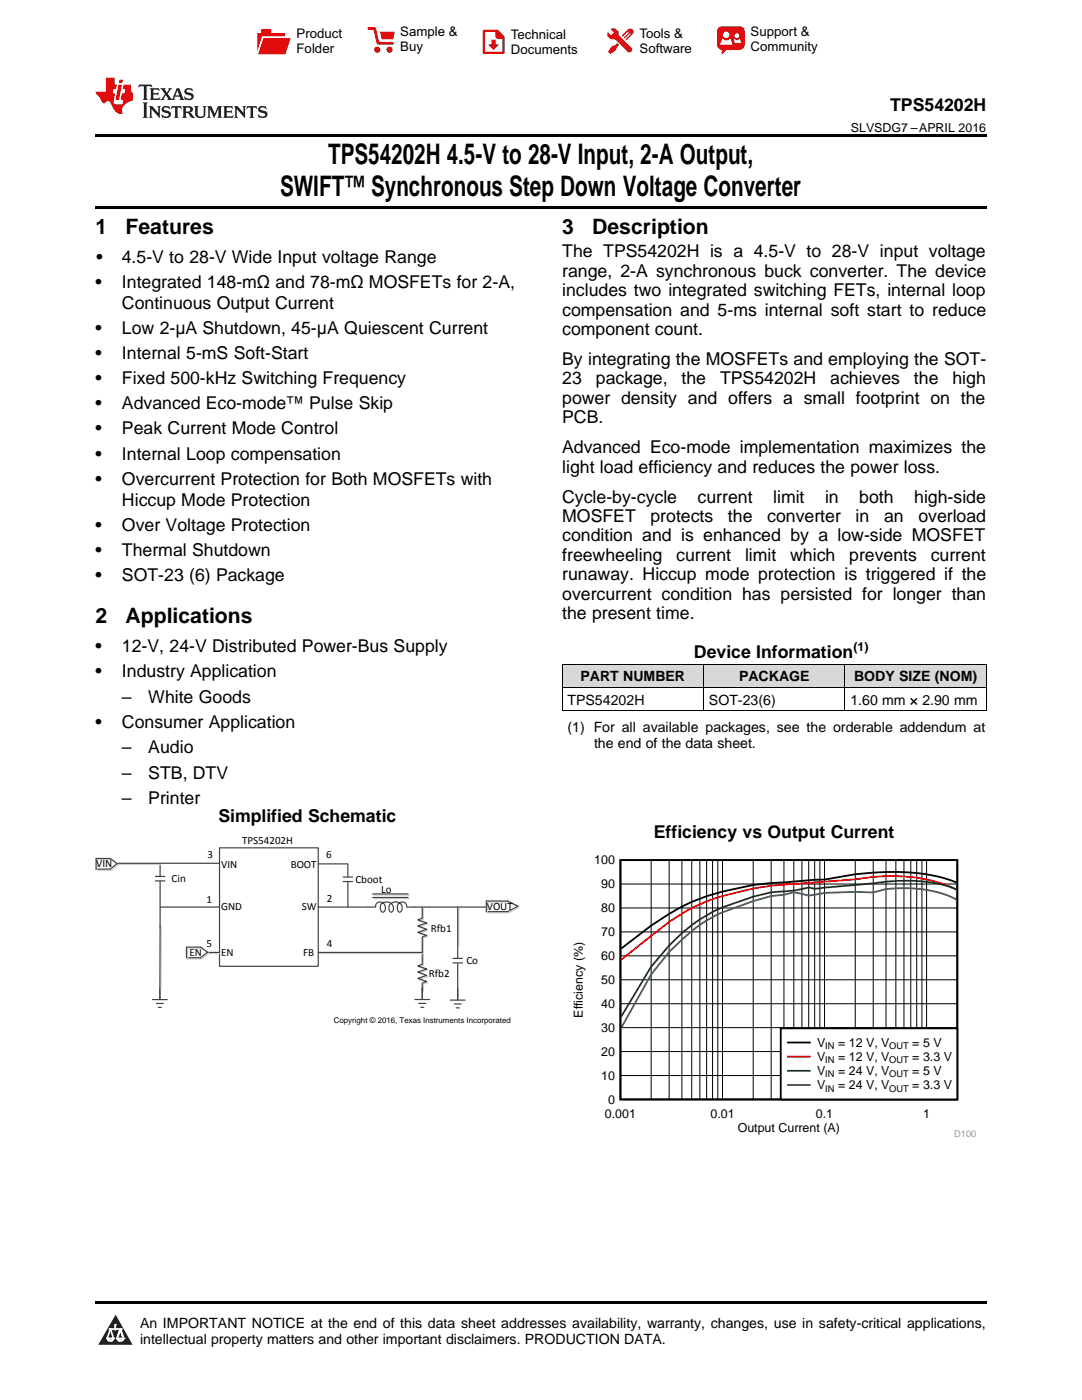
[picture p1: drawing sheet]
<svg xmlns="http://www.w3.org/2000/svg" width="216mm" height="279mm" viewBox="0 0 216 279" stroke-linecap="round" stroke-linejoin="round" font-family="sans-serif">
<defs><g id="words">
<g font-size="5.6">
<text x="65.5" y="32.8">TPS54202H 4.5-V to 28-V Input, 2-A Output,</text>
<text x="55.9" y="39.2">SWIFT™ Synchronous Step Down Voltage Converter</text>
</g>
<g font-size="4.2">
<text x="19" y="46.7">1</text>
<text x="25" y="46.7">Features</text>
<text x="112.2" y="46.7">3</text>
<text x="118.2" y="46.7">Description</text>
<text x="19" y="124.4">2</text>
<text x="25" y="124.4">Applications</text>
</g>
<g font-size="3.5">
<text x="177.6" y="22.2">TPS54202H</text>
<text x="19.2" y="52.4">•</text>
<text x="24.3" y="52.4">4.5-V to 28-V Wide Input voltage Range</text>
<text x="112.2" y="51.4">The TPS54202H is a 4.5-V to 28-V input voltage</text>
<text x="19" y="57.4">•</text>
<text x="24.3" y="57.4">Integrated 148-mΩ and 78-mΩ MOSFETs for 2-A,</text>
<text x="112.2" y="55.2">range, 2-A synchronous buck converter. The device</text>
<text x="112.2" y="59.1">includes two integrated switching FETs, internal loop</text>
<text x="24.3" y="61.7">Continuous Output Current</text>
<text x="112.2" y="63">compensation and 5-ms internal soft start to reduce</text>
<text x="19" y="66.7">•</text>
<text x="19" y="71.7">•</text>
<text x="24.3" y="66.7">Low 2-μA Shutdown, 45-μA Quiescent Current</text>
<text x="24.3" y="71.7">Internal 5-mS Soft-Start</text>
<text x="112.2" y="66.9">component count.</text>
<text x="19" y="76.7">•</text>
<text x="24.3" y="76.7">Fixed 500-kHz Switching Frequency</text>
<text x="112.2" y="72.8">By integrating the MOSFETs and employing the SOT-</text>
<text x="112.2" y="76.7">23</text>
<text x="118.9" y="76.7">package,</text>
<text x="136" y="76.7">the</text>
<text x="143.7" y="76.7">TPS54202H</text>
<text x="165.7" y="76.7">achieves</text>
<text x="182.4" y="76.7">the</text>
<text x="190.1" y="76.7">high</text>
<text x="19" y="81.7">•</text>
<text x="24.3" y="81.7">Advanced Eco-mode™ Pulse Skip</text>
<text x="112.2" y="80.6">power density and offers a small footprint on the</text>
<text x="19" y="86.7">•</text>
<text x="24.3" y="86.7">Peak Current Mode Control</text>
<text x="112.2" y="84.5">PCB.</text>
<text x="19" y="91.7">•</text>
<text x="24.3" y="91.7">Internal Loop compensation</text>
<text x="112.2" y="90.5">Advanced Eco-mode implementation maximizes the</text>
<text x="112.2" y="94.3">light load efficiency and reduces the power loss.</text>
<text x="19" y="96.7">•</text>
<text x="24.3" y="96.7">Overcurrent Protection for Both MOSFETs with</text>
<text x="24.3" y="101">Hiccup Mode Protection</text>
<text x="112.2" y="100.3">Cycle-by-cycle</text>
<text x="139.2" y="100.3">current</text>
<text x="154.3" y="100.3">limit</text>
<text x="164.6" y="100.3">in</text>
<text x="171.5" y="100.3">both</text>
<text x="182.4" y="100.3">high-side</text>
<text x="19" y="106">•</text>
<text x="24.3" y="106">Over Voltage Protection</text>
<text x="112.2" y="104.2">MOSFET</text>
<text x="129.8" y="104.2">protects</text>
<text x="145.3" y="104.2">the</text>
<text x="153.1" y="104.2">converter</text>
<text x="170.7" y="104.2">in</text>
<text x="176.4" y="104.2">an</text>
<text x="183.2" y="104.2">overload</text>
<text x="19" y="111">•</text>
<text x="24.3" y="111">Thermal Shutdown</text>
<text x="112.2" y="108.1">condition and is enhanced by a low-side MOSFET</text>
<text x="112.2" y="111.9">freewheeling</text>
<text x="134.9" y="111.9">current</text>
<text x="148.7" y="111.9">limit</text>
<text x="157.7" y="111.9">which</text>
<text x="169.4" y="111.9">prevents</text>
<text x="185.7" y="111.9">current</text>
<text x="19" y="116">•</text>
<text x="24.3" y="116">SOT-23 (6) Package</text>
<text x="112.2" y="115.8">runaway. Hiccup mode protection is triggered if the</text>
<text x="112.2" y="119.7">overcurrent condition has persisted for longer than</text>
<text x="112.2" y="123.6">the present time.</text>
<text x="19" y="130.1">•</text>
<text x="24.3" y="130.1">12-V, 24-V Distributed Power-Bus Supply</text>
<text x="138.5" y="131.3">Device Information</text>
<text x="19" y="135.1">•</text>
<text x="24.3" y="135.1">Industry Application</text>
<text x="24.3" y="140.2">–</text>
<text x="29.6" y="140.2">White Goods</text>
<text x="19" y="145.2">•</text>
<text x="24.3" y="145.2">Consumer Application</text>
<text x="24.3" y="150.3">–</text>
<text x="24.3" y="155.4">–</text>
<text x="29.6" y="150.3">Audio</text>
<text x="29.6" y="155.4">STB, DTV</text>
<text x="24.3" y="160.5">–</text>
<text x="29.6" y="160.5">Printer</text>
<text x="43.6" y="164">Simplified Schematic</text>
<text x="130.5" y="167.2">Efficiency vs Output Current</text>
</g>
<g font-size="2.8">
<text x="115.8" y="136">PART NUMBER</text>
<text x="147.5" y="136">PACKAGE</text>
<text x="170.4" y="136">BODY SIZE (NOM)</text>
<text x="113.2" y="140.6">TPS54202H</text>
<text x="141.5" y="140.6">SOT-23(6)</text>
<text x="169.7" y="140.6">1.60 mm × 2.90 mm</text>
<text x="113.2" y="146.1">(1) For all available packages, see the orderable addendum at</text>
<text x="118.5" y="149.3">the end of the data sheet.</text>
<text x="27.9" y="265">An IMPORTANT NOTICE at the end of this data sheet addresses availability, warranty, changes, use in safety-critical applications,</text>
<text x="27.9" y="268.2">intellectual property matters and other important disclaimers. PRODUCTION DATA.</text>
</g>
<g font-size="2.6">
<text x="59.2" y="7.6">Product</text>
<text x="59.2" y="10.6">Folder</text>
<text x="79.9" y="7.3">Sample &amp;</text>
<text x="79.9" y="10.2">Buy</text>
<text x="101.9" y="7.8">Technical</text>
<text x="101.9" y="10.8">Documents</text>
<text x="127.6" y="7.6">Tools &amp;</text>
<text x="127.6" y="10.6">Software</text>
<text x="149.8" y="7.2">Support &amp;</text>
<text x="149.8" y="10.2">Community</text>
</g>
<g font-size="2.5">
<text x="169.8" y="26.3">SLVSDG7 –APRIL 2016</text>
<text x="170.3" y="129.9">(1)</text>
<text x="118.6" y="172.5">100</text>
<text x="120" y="177.2">90</text>
<text x="120" y="182">80</text>
<text x="120" y="191.6">60</text>
<text x="120" y="186.8">70</text>
<text x="120" y="196.3">50</text>
<text x="116.3" y="203.1" transform="rotate(-90 116.3 203.1)">Efficiency (%)</text>
<text x="120" y="201.1">40</text>
<text x="120" y="205.9">30</text>
<text x="163" y="208.9">V</text>
<text x="167.2" y="208.9">= 12 V, V</text>
<text x="182" y="208.9">= 5 V</text>
<text x="120" y="215.5">10</text>
<text x="120" y="210.7">20</text>
<text x="163" y="211.8">V</text>
<text x="163" y="214.6">V</text>
<text x="167.2" y="211.8">= 12 V, V</text>
<text x="167.2" y="214.6">= 24 V, V</text>
<text x="182" y="211.8">= 3.3 V</text>
<text x="182" y="214.6">= 5 V</text>
<text x="121.3" y="220.2">0</text>
<text x="163" y="217.4">V</text>
<text x="167.2" y="217.4">= 24 V, V</text>
<text x="182" y="217.4">= 3.3 V</text>
<text x="120.7" y="223.1">0.001</text>
<text x="141.8" y="223.1">0.01</text>
<text x="147.2" y="225.9">Output Current (A)</text>
<text x="162.8" y="223.1">0.1</text>
<text x="184.2" y="223.1">1</text>
</g>
<g font-size="2.2">
<text x="19.2" y="173">VIN</text>
<text x="41.4" y="171.2">3</text>
<text x="44.1" y="173.1">VIN</text>
<text x="48.3" y="168.5">TPS54202H</text>
<text x="58" y="173.1">BOOT</text>
<text x="65.1" y="171.2">6</text>
<text x="34.2" y="176">Cin</text>
<text x="65.2" y="179.9">2</text>
<text x="70.9" y="176.1">Cboot</text>
<text x="76" y="178.3">Lo</text>
<text x="41.2" y="180.1">1</text>
<text x="44.1" y="181.7">GND</text>
<text x="60.2" y="181.7">SW</text>
<text x="86" y="185.9">Rfb1</text>
<text x="97.1" y="181.7">VOUT</text>
<text x="37.8" y="190.7">EN</text>
<text x="41.2" y="189.1">5</text>
<text x="44.1" y="190.9">EN</text>
<text x="60.5" y="190.9">FB</text>
<text x="65.2" y="189.1">4</text>
<text x="85.6" y="195">Rfb2</text>
<text x="93.1" y="192.4">Co</text>
</g>
<g font-size="1.9">
<text x="164.7" y="209.4">IN</text>
<text x="177.5" y="209.4">OUT</text>
<text x="164.7" y="212.2">IN</text>
<text x="164.7" y="215">IN</text>
<text x="177.5" y="212.2">OUT</text>
<text x="177.5" y="215">OUT</text>
<text x="164.7" y="217.8">IN</text>
<text x="177.5" y="217.8">OUT</text>
</g>
<text font-size="1.9" fill="#999" x="190.4" y="227">D100</text>
<text font-size="1.6" x="66.6" y="204.2">Copyright © 2016, Texas Instruments Incorporated</text>
</g></defs>
<g fill="#d8d8d8">
<path d="M112.2 132.6h28.2v4.6h-28.2z"/>
<path d="M140.4 132.6h28.2v4.6h-28.2z"/>
<path d="M168.6 132.6h28.2v4.6h-28.2z"/>
</g>
<path d="M23.1 262.4l3.4 6h-6.9z" fill="#231f20"/>
<path d="M21.4 267.1h1.2l-.3 .5h-.3a.55 .55 0 0 1-.6-.5z" fill-rule="evenodd" fill="#fff"/>
<path d="M21.4 267.1h1.2l-.3 .5h-.3a.55 .55 0 0 1-.6-.5z" fill="none" stroke="#231f20" stroke-width=".34"/>
<path d="M21.4 267.1l1.2 .1-.3 .4h-.5z" fill="none" stroke="#fff" stroke-width=".34"/>
<path d="M23 265.3h.1" fill="none" stroke="#fff" stroke-width=".34"/>
<path d="M23 264.4v.9z" fill="#fff"/>
<path d="M23 264.4v.9z" fill="none" stroke="#fff" stroke-width=".34"/>
<circle cx="23" cy="264.4" r=".17" fill="#fff"/>
<path d="M21.9 265.2h.1" fill="none" stroke="#fff" stroke-width=".34"/>
<path d="M21.9 265.2h2.3z" fill="#fff"/>
<path d="M21.9 265.2h2.3z" fill="none" stroke="#fff" stroke-width=".34"/>
<circle cx="24.2" cy="265.2" r=".17" fill="#fff"/>
<path d="M23.3 267.1h.1" fill="none" stroke="#fff" stroke-width=".34"/>
<path d="M24 265.2l-.7 1.9z" fill="#fff"/>
<path d="M24 265.2l-.7 1.9z" fill="none" stroke="#fff" stroke-width=".34"/>
<path d="M24 265.2l.7 1.9z" fill="#fff"/>
<path d="M24 265.2l.7 1.9z" fill="none" stroke="#fff" stroke-width=".34"/>
<path d="M24.6 267.1h.1" fill="none" stroke="#fff" stroke-width=".34"/>
<circle cx="21.4" cy="267.1" r=".17" fill="#fff"/>
<path d="M22.1 265.2l-.7 1.9z" fill="#fff"/>
<path d="M22.1 265.2l-.7 1.9z" fill="none" stroke="#fff" stroke-width=".34"/>
<path d="M22.1 265.2l.5 1.9z" fill="#fff"/>
<path d="M22.1 265.2l.5 1.9z" fill="none" stroke="#fff" stroke-width=".34"/>
<circle cx="22.6" cy="267.1" r=".17" fill="#fff"/>
<path d="M23.4 267.1h1.3a.65 .65 0 0 1-.7 .5 .65 .65 0 0 1-.6-.5z" fill-rule="evenodd" fill="#fff"/>
<path d="M23.4 267.1h1.3a.65 .65 0 0 1-.7 .5 .65 .65 0 0 1-.6-.5z" fill="none" stroke="#231f20" stroke-width=".34"/>
<path d="M23.4 267.1h1.3l-.4 .5h-.6z" fill="none" stroke="#fff" stroke-width=".34"/>
<path d="M23.3 267.1h.1" fill="none" stroke="#fff" stroke-width=".34"/>
<circle cx="24.7" cy="267.1" r=".17" fill="#fff"/>
<path d="M19 259.7h177.8v.5h-177.8z" fill="#000"/>
<path d="M113.9 170.7h80.8v56.3h-80.8z" fill-rule="evenodd" fill="#fff"/>
<path d="M123.8 171.7h67.2v47.7h-67.2zM190.8 176.2a32.2 32.2 0 0 0-14-2.2l-6.1 .5-6.2 1-6.1 .4a64.3 64.3 0 0 0-15.2 2.3l-2.2 .7a39 39 0 0 0-11.1 5.8l-5.9 4.6" fill="none" stroke="#000" stroke-width=".36"/>
<g fill="none" stroke="#000" stroke-width=".2">
<path d="M123.8 176.4h67.2M129.9 171.7v47.7M133.5 171.7v47.7M136.1 171.7v47.7M138 171.7v47.7M139.6 171.7v47.7M141 171.7v47.7M142.2 171.7v47.7M143.2 171.7v47.7M144.2 171.7v47.7M150.3 171.7v47.7M153.9 171.7v47.7"/>
<path d="M156.4 171.7v47.7M158.4 171.7v47.7M160 171.7v47.7M161.4 171.7v47.7M162.6 171.7v47.7M163.6 171.7v47.7M164.5 171.7v47.7M170.7 171.7v47.7M174.2 171.7v47.7M176.8 171.7v47.7M178.8 171.7v47.7M180.4 171.7v47.7"/>
<path d="M181.7 171.7v47.7M182.9 171.7v47.7M184 171.7v47.7M184.9 171.7v47.7M123.8 195.5h67.2M123.8 190.8h67.2M123.8 186h67.2M123.8 181.2h67.2M123.8 214.6h67.2M123.8 209.9h67.2M123.8 205.1h67.2M123.8 200.3h67.2"/>
</g>
<path d="M190.8 177.6a27.2 27.2 0 0 0-14-2.8l-2.6 .2-3.5 .5-12.3 .9a57.3 57.3 0 0 0-17.4 3.5 28.5 28.5 0 0 0-7.5 4.1l-9.5 7.5" fill="none" stroke="#f00" stroke-width=".36"/>
<path d="M190.8 177.5a25.6 25.6 0 0 0-12-1.7l-16.2 1.6-1.2-.3a28.9 28.9 0 0 1-7.5 1 39.9 39.9 0 0 0-12.9 4.6 35.1 35.1 0 0 0-11.1 10.2l-5.9 10" fill="none" stroke="#008000" stroke-width=".36"/>
<path d="M190.8 179.5a22.1 22.1 0 0 0-12-2.2l-2 .1-2.6 .7-3.5-.1-6.2 .2-3.1 .5-3-.6-2 .5-2.5 .2a45.8 45.8 0 0 0-12.9 4.9 39 39 0 0 0-11.1 10.8l-5.9 10.6" fill="none" stroke="#295c75" stroke-width=".36"/>
<path d="M155.8 205.2h35.2v14.2h-35.2z" fill-rule="evenodd" fill="#fff"/>
<path d="M155.8 205.2h35.2v14.2h-35.2zM157.2 208.1h4.4" fill="none" stroke="#000" stroke-width=".36"/>
<path d="M157.2 210.9h4.4" fill="none" stroke="#f00" stroke-width=".36"/>
<path d="M157.2 213.7h4.4" fill="none" stroke="#008000" stroke-width=".36"/>
<path d="M157.2 216.5h4.4" fill="none" stroke="#295c75" stroke-width=".36"/>
<g fill="none" stroke="#404040" stroke-width=".24">
<path d="M19.2 171.3h2.8l1.4 1.1-1.4 1h-2.8zM30.9 174.9h2.1M30.9 175.8h2.1M31.9 172.3v2.6M31.9 175.8v5.1M43.8 169.2h19.7v23.6h-19.7zM43.8 172.3h-20.3M63.5 172.4h5.9v2.6M68.4 175h2M68.4 175.9h2M69.4 176v5M74.4 179.1h7"/>
<path d="M74.4 178.4h7M97 179.8h4.3l2.1 1-2.1 1.1h-4.3zM30.4 199.5h3.1M31.9 184.8v14.7M37.2 189h2.8l1.4 1-1.4 1.1h-2.8zM43.8 181h-11.9v4M43.8 190.1h-2.4M63.5 181h11.5M63.5 190.1h20.8M74.9 180.9a.96 .96 0 0 1 1-.9 .96 .96 0 0 1 1 .9 .76 .76 0 0 1-.5 1.1 1.16 1.16 0 0 1-.4-1.5 1.16 1.16 0 0 1 1.5-.5 1.09 1.09 0 0 1 1 .8 1.09 1.09 0 0 1-.5 1.2 1.16 1.16 0 0 1-.3-1.3 1.16 1.16 0 0 1 1.3-.7 1.12 1.12 0 0 1 1.2 .7 1.12 1.12 0 0 1-.5 1.3 1.07 1.07 0 0 1-.3-1.5 1.07 1.07 0 0 1 1.6-.2l.2 .6M81.2 181h15.8M82.7 199.5h3.1"/>
<path d="M84.2 181l.1 2.2-.9 .4 1.7 .6-1.7 .6 1.7 .7-1.7 .6 1.7 .6-.8 .3v5.4l-.9 .4 1.7 .6-1.7 .6 1.7 .7-1.7 .6 1.7 .6-.8 .3v3.3M89.8 199.6h3.1M90.3 191.3h2.1M90.3 192.2h2.1M91.3 181v10.3M91.3 192.2v7.4M31.1 200.3h1.6M31.5 201h.8M83.5 200.3h1.5M83.9 201h.7M90.6 200.4h1.5M90.9 201.1h.8"/>
</g>
<path d="M19.4 171.6h2.8l1.4 1-1.4 1.1h-2.8zM23.7 172.5h8.5M74.6 179.3h7.1M74.6 178.6h7.1M32.2 185l-.1 12.4M37.4 189.2h2.9l1.3 1.1-1.3 1.1h-2.9zM44 190.3h-2.4M63.7 190.3h20.8M84.5 181.3v2.2l-.9 .3 1.8 .6-1.8 .6 1.8 .7-1.8 .6 1.8 .6-.9 .3v5.5l-.9 .3 1.8 .6-1.8 .6 1.8 .7-1.8 .6 1.8 .6-.9 .3v1.7M91.6 181.3v7.6M97.3 180h4.2l2.1 1.1-2.1 1.1h-4.2z" fill="none" stroke="#cdcdcd" stroke-width=".24"/>
<path d="M112.2 137.2h84.6M112.2 132.5h84.6M112.2 132.5v9.4M140.4 132.5v9.4M168.6 132.5v9.4M196.8 132.5v9.4M112.2 141.8h84.6" fill="none" stroke="#000" stroke-width=".2"/>
<path d="M19 26.8h177.8v.6h-177.8zM19 41.2h177.8v.5h-177.8zM112.2 141.9h.1zM168.5 141.9h.1zM196.7 141.9h.1z" fill="#000"/>
<path d="M27.7 16.9l-.1 .6 .6-.3h.5v.2v2.2l-.2 .4h1l-.2-.4v-2.2v-.2h.5l.6 .3-.2-.6zM29.9 17.6l.2 .4v1.6l-.2 .4h1.9l.1-.6a1.09 1.09 0 0 1-1.3 .1v-.6h.6l.4 .2v-.7l-.2 .2h-.8v-.6l.2-.1a1.01 1.01 0 0 1 1 .3l-.1-.6zM32 17.6l.9 1.2-1 1.2h.9l-.2-.3 .5-.7 .5 .7-.3 .3h1.7l-.2-.3 .1-.4h1l.1 .4-.2 .3h1l-.3-.4-.7-2h-.5l-1 2.2-.8-1.1 .9-1.1h-.9l.2 .2-.4 .7-.4-.7 .2-.2zM35.4 18l.4 1h-.8zM37 17.7a.66 .66 0 0 0-.2 .8 .66 .66 0 0 0 .6 .4l.7 .2 .1 .2a.8 .8 0 0 1-.7 .4 .8 .8 0 0 1-.7-.5l.1 .8 .2-.2a.94 .94 0 0 0 1.1 .1 .94 .94 0 0 0 .4-.9 1.48 1.48 0 0 0-1.3-.6v-.4a1.1 1.1 0 0 1 1.2 .2l-.2-.6-.2 .1-.5-.1zM28.5 20.4l.2 .4v2.3l-.2 .4h1l-.2-.4v-2.3l.2-.4zM29.7 21.2l.2 .4v1.5l-.2 .4h.8l-.3-.4 .1-1.3 1.6 1.8v-2l.2-.4h-.7l.2 .2v1.1l-1.2-1.3zM32.5 21.3a.66 .66 0 0 0-.2 .8 .66 .66 0 0 0 .6 .4l.6 .2 .2 .2a.8 .8 0 0 1-.8 .4 .8 .8 0 0 1-.7-.5l.2 .7 .2-.1a.94 .94 0 0 0 1 .1 .94 .94 0 0 0 .5-1 1.47 1.47 0 0 0-1.3-.6l-.1-.3a1.1 1.1 0 0 1 1.3 .2l-.2-.6-.2 .1-.5-.2zM34.3 21.2l-.2 .6a.64 .64 0 0 1 .8-.3v1.6l-.2 .4h1l-.3-.4 .1-1.6a.66 .66 0 0 1 .8 .3l-.2-.6zM36.3 21.2l.3 .4v1.5l-.3 .4h1l-.2-.2v-.7h.5l.1 .1a.8 .8 0 0 0 1.2 .7l-1-1a.62 .62 0 0 0 .6-.5 .62 .62 0 0 0-.6-.7zM37.1 21.5h.1a.48 .48 0 0 1 .6 0 .48 .48 0 0 1 .1 .6l-.2 .1-.6 .1zM38.7 21.2l.2 .2a2.29 2.29 0 0 0 .4 2 1.05 1.05 0 0 0 1.7-.7v-1.3l.2-.2h-.8l.2 .4v1.1a.61 .61 0 0 1-.6 .6 .61 .61 0 0 1-.6-.6v-1.1l.3-.4zM41.3 21.2l.3 .4v1.5l-.3 .4h.8l-.2-.4v-1.4l.8 1.9 .9-1.9v1.4l-.2 .4h.9l-.2-.4v-1.5l.2-.4h-.8l-.7 1.5-.6-1.5zM44.5 21.2l.2 .4v1.5l-.2 .4h1.9l.2-.6a1.1 1.1 0 0 1-1.4 .2v-.7h.6l.4 .2v-.6l-.2 .1-.8 .1v-.6l.2-.1a1.02 1.02 0 0 1 1.1 .2l-.2-.5zM46.7 21.2l.2 .4v1.5l-.2 .4h.8l-.3-.4 .1-1.3 1.6 1.8v-2l.2-.4h-.7l.2 .2v1.1l-1.2-1.3zM49.3 21.2l-.1 .6a.64 .64 0 0 1 .8-.3v1.6l-.3 .4h1l-.2-.4v-1.6a.66 .66 0 0 1 .8 .3l-.1-.6zM51.7 21.3a.66 .66 0 0 0-.2 .7 .66 .66 0 0 0 .7 .5l.6 .2 .1 .2a.8 .8 0 0 1-.7 .4 .8 .8 0 0 1-.7-.5l.1 .7 .2-.1a.94 .94 0 0 0 1.1 .1 .94 .94 0 0 0 .4-1 1.48 1.48 0 0 0-1.2-.6l-.1-.3a1.1 1.1 0 0 1 1.2 .2l-.2-.6-.1 .1-.6-.2z" fill="#231f20"/>
<path d="M21.1 15.5v2.8h-2v.4l.9 .9a.96 .96 0 0 0 1 1 .59 .59 0 0 1 .5-.4 .59 .59 0 0 1 .5 .3l.4 .8a1.61 1.61 0 0 0 2.1 1.3 1.63 1.63 0 0 1 1.1-2.2l.9-.3v-1.5a1.6 1.6 0 0 1-.4-1.7h-1.4l-.2 .9h.5l-.2 .8h-.5l-.2 1v.3h.5l-.2 .9h-.7a.74 .74 0 0 1-1-.6l.3-1.6h-.5l.2-.8h.5l.1-.9h-.4v-1.4zM23.7 16.9l-.7 3h.8l.6-3zM23.8 15.9l-.1 .7h.7l.2-.7z" fill="#ee1d23"/>
<g fill="#d60000">
<path d="M52.1 5.8h2v.8h2.8v4.2h-5.5v-4.2h.7z" fill-rule="evenodd"/>
<path d="M52.4 7.5h5.6l-1 3.3h-5.6z" fill-rule="evenodd"/>
</g>
<path d="M52.4 7.4h5.7l-.1 .1h-5.5l-1.1 3.3z" fill-rule="evenodd" fill="#fff"/>
<path d="M52.4 7.4h5.7l-.1 .1h-5.5l-1.1 3.3z" fill="none" stroke="#fff" stroke-width=".2"/>
<path d="M73.6 5.7h1.1l.7 2.9h2.9" fill="none" stroke="#d60000" stroke-width=".55"/>
<g fill="#d60000">
<path d="M75.8 6.3h3l-.4 1.6h-2.2z" fill-rule="evenodd"/>
<circle cx="75.3" cy="9.9" r=".62"/>
<circle cx="77.7" cy="9.9" r=".62"/>
</g>
<path d="M96.5 6.2h2.7l1.3 1.2v3.1h-4z" fill="none" stroke="#d60000" stroke-width=".44"/>
<g fill="#d60000">
<path d="M98.1 7.9h.8v1h.5l-.9 1.1-1-1v-.1h.6z" fill-rule="evenodd"/>
<path d="M98.9 6.2h.3l1.3 1.2v.4h-1.3l-.3-.4z" fill-rule="evenodd"/>
<path d="M121.9 5.7h.8l.7 .6 .1 .7 2.5 2.5-.8 .8-2.3-2.3-1.1-.2-.6-.6v-.8l.7 .6 .5-.4v-.2l-.5-.5z" fill-rule="evenodd"/>
<path d="M122.2 9.1h.4l.5-.5 .4 .4-.5 .5v.4l-1.2 .9-.5-.5z" fill-rule="evenodd"/>
<path d="M125.3 5.9a.67 .67 0 0 1 .9 0 .67 .67 0 0 1 0 .9z" fill-rule="evenodd"/>
<path d="M125.3 5.9l.9 .9-1.2 1.2h-.2v-.2l1-.9v-.2h-.2l-.9 1h-.2v-.2l.9-1 .1-.2h-.3l-.9 1h-.2v-.2z" fill-rule="evenodd"/>
<circle cx="125.6" cy="9.9" r=".54"/>
</g>
<path d="M123.3 6.3v.7" fill="none" stroke="#d60000" stroke-width=".2"/>
<g fill="#d60000">
<path d="M143.4 5.5l.6-.2h3.6a.95 .95 0 0 1 1 .9v2.8a.95 .95 0 0 1-1 .9h-3.6a.95 .95 0 0 1-.9-.9v-2.8z" fill-rule="evenodd"/>
<path d="M144 9.9h.9l-.7 .9h-.2z" fill-rule="evenodd"/>
</g>
<g fill="#fff">
<path d="M146.6 8.6h1.3z"/>
<path d="M144.1 7.8h.3l.1 .2h.8l.2-.2h.3l.4 1.1h-2.5z" fill-rule="evenodd"/>
<path d="M146.4 7.8h.3l.1 .2h.5l.2-.2h.2l.2 .8h-1.3z" fill-rule="evenodd"/>
<circle cx="144.9" cy="6.9" r=".65"/>
<circle cx="147" cy="7.1" r=".48"/>
</g>
<use href="#words"/>
</svg>
